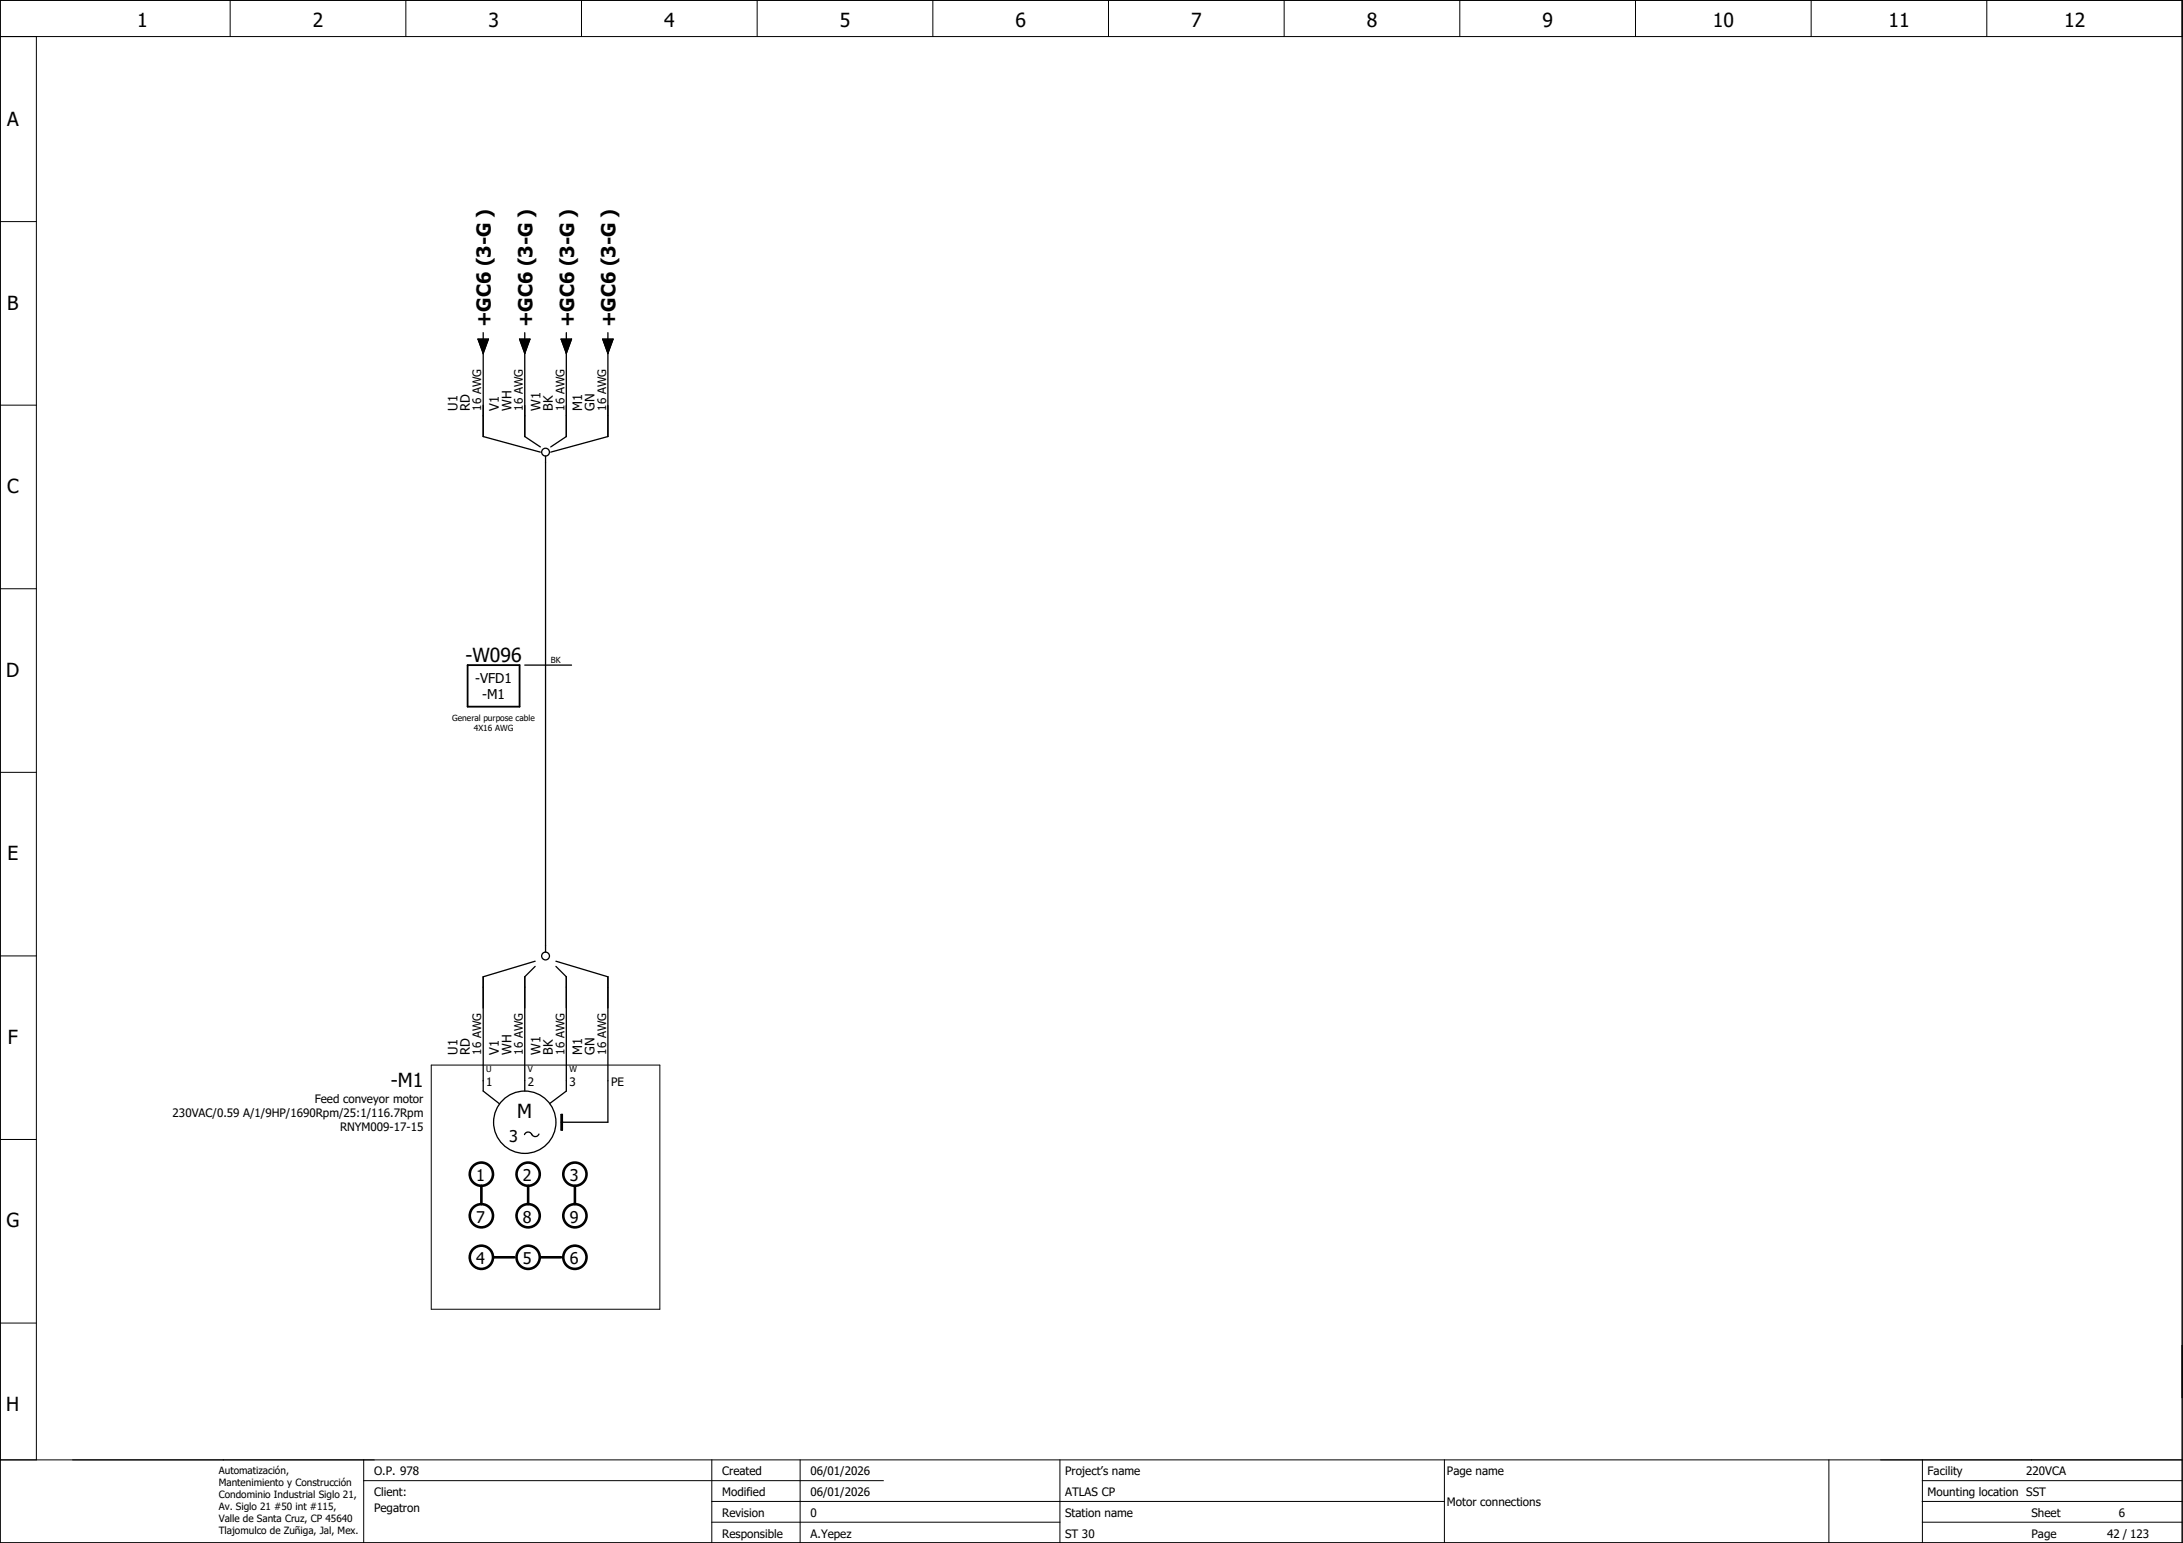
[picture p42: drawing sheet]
<svg xmlns="http://www.w3.org/2000/svg" width="420mm" height="297mm" viewBox="0 0 420 297" stroke-linecap="round" stroke-linejoin="round" font-family="sans-serif">
<defs><g id="words">
<g font-size="3.7">
<text x="26.4" y="5.2">1</text>
<text x="60.2" y="5.2">2</text>
<text x="94" y="5.2">3</text>
<text x="127.8" y="5.2">4</text>
<text x="161.6" y="5.2">5</text>
<text x="195.4" y="5.2">6</text>
<text x="229.2" y="5.2">7</text>
<text x="263.1" y="5.2">8</text>
<text x="296.9" y="5.2">9</text>
<text x="329.7" y="5.2">10</text>
<text x="363.5" y="5.2">11</text>
<text x="397.3" y="5.2">12</text>
<text x="1.4" y="24.2">A</text>
<text x="1.4" y="59.6">B</text>
<text x="94.5" y="63" transform="rotate(-90 94.5 63)">+GC6 (3-G )</text>
<text x="102.5" y="63" transform="rotate(-90 102.5 63)">+GC6 (3-G )</text>
<text x="110.5" y="63" transform="rotate(-90 110.5 63)">+GC6 (3-G )</text>
<text x="118.5" y="63" transform="rotate(-90 118.5 63)">+GC6 (3-G )</text>
<text x="1.4" y="94.9">C</text>
<text x="1.2" y="130.3">D</text>
<text x="89.6" y="127.5">-W096</text>
<text x="1.4" y="165.6">E</text>
<text x="1.5" y="200.9">F</text>
<text x="75.2" y="209.3">-M1</text>
<text x="99.6" y="215.3">M</text>
<text x="1.2" y="236.3">G</text>
<text x="1.2" y="271.6">H</text>
</g>
<g font-size="3.1">
<text x="98" y="219.8">3</text>
<text x="91.6" y="227.4">1</text>
<text x="100.6" y="227.4">2</text>
<text x="109.7" y="227.4">3</text>
<text x="91.6" y="235.4">7</text>
<text x="100.6" y="235.4">8</text>
<text x="109.7" y="235.4">9</text>
<text x="91.6" y="243.4">4</text>
<text x="100.6" y="243.4">5</text>
<text x="109.7" y="243.4">6</text>
</g>
<g font-size="2.6">
<text x="91.5" y="131.5">-VFD1</text>
<text x="92.8" y="134.7">-M1</text>
</g>
<g font-size="2.5">
<text x="88" y="79" transform="rotate(-90 88 79)">U1</text>
<text x="90.4" y="79" transform="rotate(-90 90.4 79)">RD</text>
<text x="96" y="79" transform="rotate(-90 96 79)">V1</text>
<text x="98.4" y="79" transform="rotate(-90 98.4 79)">WH</text>
<text x="104" y="79" transform="rotate(-90 104 79)">W1</text>
<text x="106.4" y="79" transform="rotate(-90 106.4 79)">BK</text>
<text x="112" y="79" transform="rotate(-90 112 79)">M1</text>
<text x="114.4" y="79" transform="rotate(-90 114.4 79)">GN</text>
<text x="88" y="203" transform="rotate(-90 88 203)">U1</text>
<text x="90.4" y="203" transform="rotate(-90 90.4 203)">RD</text>
<text x="96" y="203" transform="rotate(-90 96 203)">V1</text>
<text x="98.4" y="203" transform="rotate(-90 98.4 203)">WH</text>
<text x="104" y="203" transform="rotate(-90 104 203)">W1</text>
<text x="106.4" y="203" transform="rotate(-90 106.4 203)">BK</text>
<text x="112" y="203" transform="rotate(-90 112 203)">M1</text>
<text x="114.4" y="203" transform="rotate(-90 114.4 203)">GN</text>
</g>
<g font-size="2.2">
<text x="92.6" y="79" transform="rotate(-90 92.6 79)">16 AWG</text>
<text x="100.6" y="79" transform="rotate(-90 100.6 79)">16 AWG</text>
<text x="108.6" y="79" transform="rotate(-90 108.6 79)">16 AWG</text>
<text x="116.6" y="79" transform="rotate(-90 116.6 79)">16 AWG</text>
<text x="92.6" y="203" transform="rotate(-90 92.6 203)">16 AWG</text>
<text x="100.6" y="203" transform="rotate(-90 100.6 203)">16 AWG</text>
<text x="108.6" y="203" transform="rotate(-90 108.6 203)">16 AWG</text>
<text x="116.6" y="203" transform="rotate(-90 116.6 203)">16 AWG</text>
<text x="93.6" y="209">1</text>
<text x="101.6" y="209">2</text>
<text x="109.6" y="209">3</text>
<text x="117.6" y="209">PE</text>
<text x="33.2" y="215">230VAC/0.59 A/1/9HP/1690Rpm/25:1/116.7Rpm</text>
<text x="60.6" y="212.3">Feed conveyor motor</text>
<text x="65.4" y="217.7">RNYM009-17-15</text>
<text x="72" y="284">O.P. 978</text>
<text x="139" y="284">Created</text>
<text x="156" y="284">06/01/2026</text>
<text x="205" y="284">Project’s name</text>
<text x="278.5" y="284">Page name</text>
<text x="371" y="284">Facility</text>
<text x="390" y="284">220VCA</text>
<text x="72" y="288">Client:</text>
<text x="72" y="291">Pegatron</text>
<text x="139" y="292">Revision</text>
<text x="139" y="288">Modified</text>
<text x="156" y="292">0</text>
<text x="156" y="288">06/01/2026</text>
<text x="205" y="288">ATLAS CP</text>
<text x="205" y="292">Station name</text>
<text x="278.5" y="289.9">Motor connections</text>
<text x="371" y="288">Mounting location SST</text>
<text x="391" y="292">Sheet</text>
<text x="407.8" y="292">6</text>
<text x="139" y="296">Responsible</text>
<text x="156" y="296">A.Yepez</text>
<text x="205" y="296">ST 30</text>
<text x="391" y="296">Page</text>
<text x="405.6" y="296">42 / 123</text>
</g>
<g font-size="1.9">
<text x="42.1" y="283.7">Automatización,</text>
<text x="42.1" y="286.1">Mantenimiento y Construcción</text>
<text x="42.1" y="288.4">Condominio Industrial Siglo 21,</text>
<text x="42.1" y="290.7">Av. Siglo 21 #50 int #115,</text>
<text x="42.1" y="293">Valle de Santa Cruz, CP 45640</text>
<text x="42.1" y="295.4">Tlajomulco de Zuñiga, Jal, Mex.</text>
</g>
<g font-size="1.6">
<text x="106" y="127.7">BK</text>
<text x="87" y="138.9">General purpose cable</text>
<text x="91.2" y="140.8">4X16 AWG</text>
<text x="93.6" y="206.4">U</text>
<text x="101.6" y="206.4">V</text>
<text x="109.6" y="206.4">W</text>
</g>
</g></defs>
<g fill="none" stroke="#000" stroke-width=".19">
<path d="M0 0h420v297h-420zM0 7h420M7 7v274M44.3 0v7M78.1 0v7M111.9 0v7M145.7 0v7M179.5 0v7M213.4 0v7M247.2 0v7M281 0v7M314.8 0v7"/>
<path d="M348.6 0v7M382.4 0v7M0 42.7h7M0 78h7M0 113.3h7M0 148.7h7M0 184h7M0 219.4h7M83 205h44v47h-44zM0 254.7h7M0 281h420M70 285h100"/>
<path d="M70 281v16M137 293h67M137 289h141M137 281v16M154 281v16M204 281v16M278 281v16M352 281v16M370 293h50M370 289h50M370 281v16M370 285h50"/>
</g>
<g fill="none" stroke="#000" stroke-width=".25">
<path d="M92 65.3h2l-1 2.7zM93 64v1.3M93 67v17l11 3M100 65.3h2l-1 2.7zM101 64v1.3M101 67v17l3 2M108 65.3h2l-1 2.7zM109 64v1.3M109 67v17l-3 2M116 65.3h2l-1 2.7zM117 64v1.3M117 67v17l-11 3"/>
<path d="M105 87.8v95.5M101 128h9M103 186l-2 2v22M103 185l-10 3v22l3.2 2.5M107 186l2 2v22l-3.2 2.4M107 185l10 3v28h-9M100.9 218.4a.75 .75 0 0 1 .8-.5 .75 .75 0 0 1 .7 .5M102.3 218.3a.75 .75 0 0 0 .7 .5 .75 .75 0 0 0 .7-.5M108 214.5h.2v3h-.2z"/>
<circle cx="105" cy="87" r=".75"/>
<circle cx="105" cy="184" r=".75"/>
<circle cx="101" cy="216" r="6"/>
</g>
<g fill="none" stroke="#000" stroke-width=".5">
<path d="M92.7 228.3v3.5M101.7 228.3v3.5M110.7 228.3v3.5M95 242h4M104 242h4"/>
<circle cx="92.6" cy="226" r="2.24"/>
<circle cx="92.6" cy="234" r="2.24"/>
<circle cx="101.6" cy="226" r="2.24"/>
<circle cx="101.6" cy="234" r="2.24"/>
<circle cx="110.6" cy="226" r="2.24"/>
<circle cx="110.6" cy="234" r="2.24"/>
<circle cx="92.6" cy="242" r="2.24"/>
<circle cx="101.6" cy="242" r="2.24"/>
<circle cx="110.6" cy="242" r="2.24"/>
</g>
<path d="M92 65.3h2l-1 2.7zM100 65.3h2l-1 2.7zM108 65.3h2l-1 2.7zM116 65.3h2l-1 2.7zM108 214.5h.2v3h-.2z" fill="#000" stroke="#000" stroke-width=".19"/>
<path d="M90 128h10v8h-10z" fill="none" stroke="#000" stroke-width=".35"/>
<use href="#words"/>
</svg>
